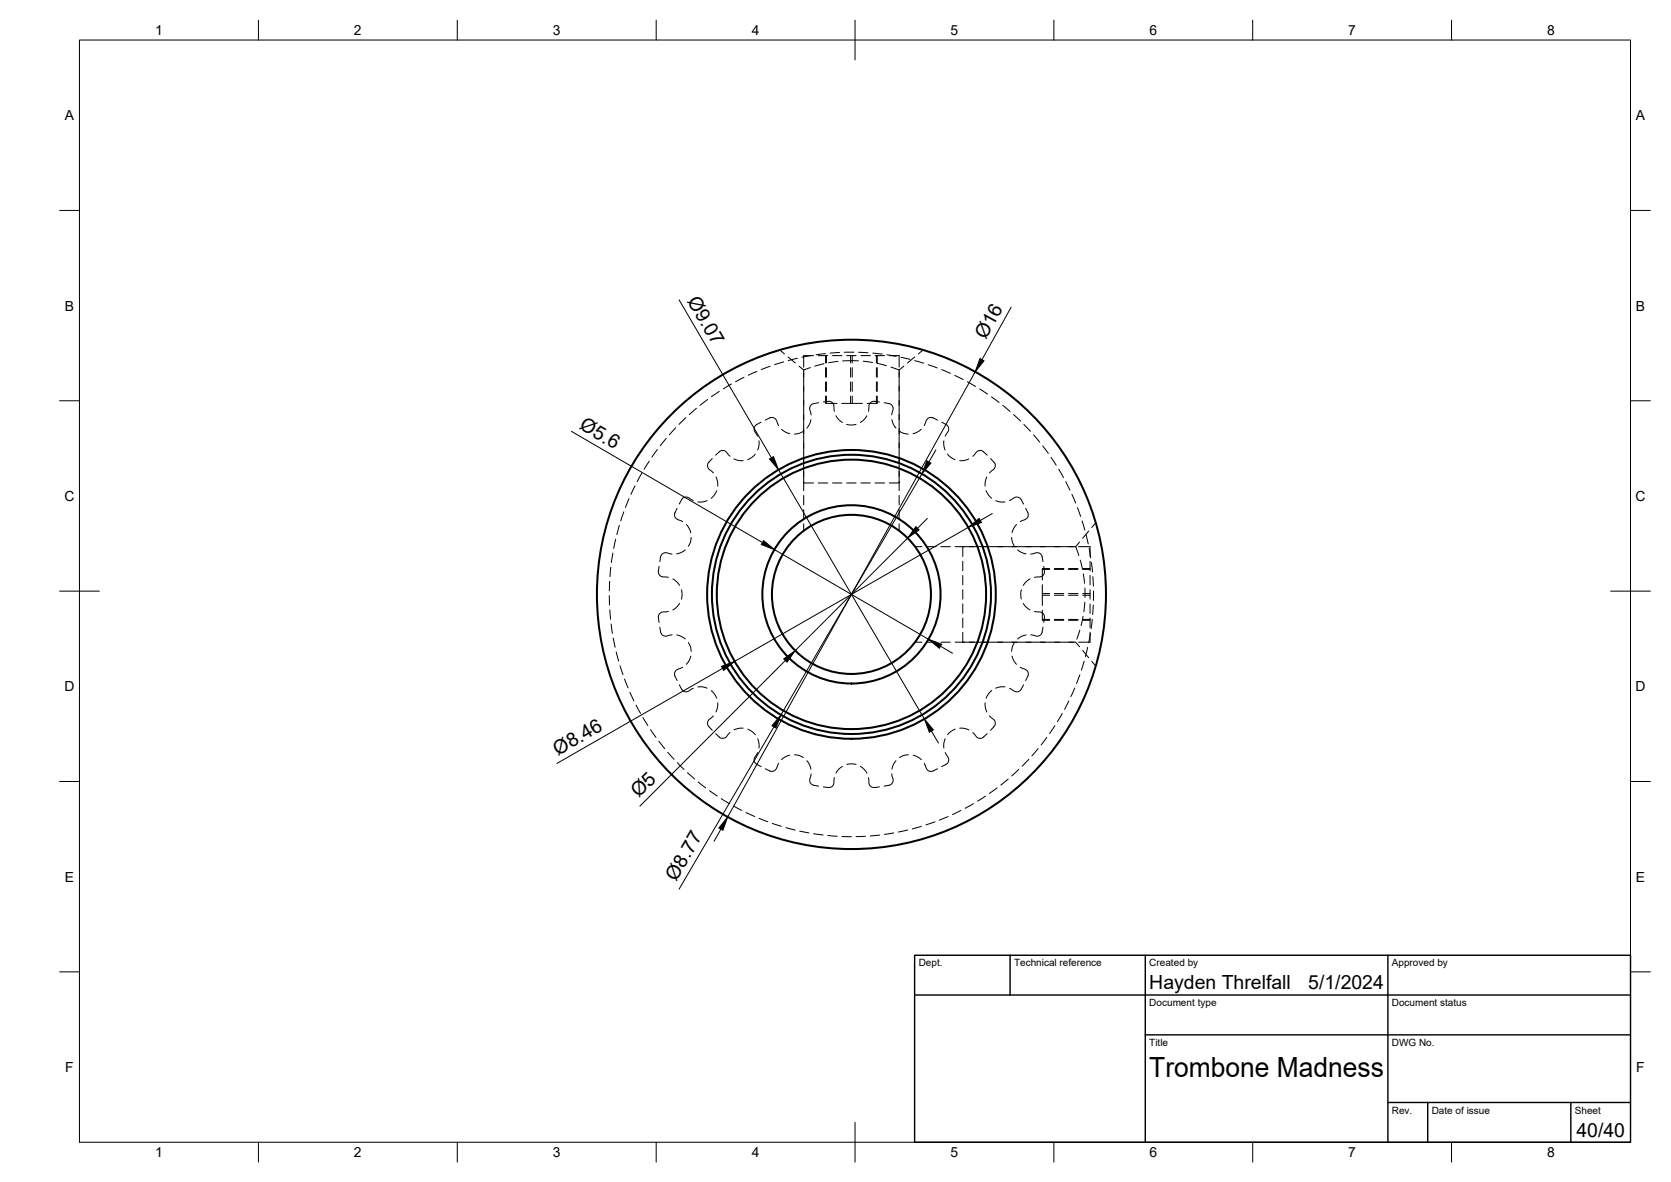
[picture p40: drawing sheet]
<svg xmlns="http://www.w3.org/2000/svg" width="420mm" height="297mm" viewBox="0 0 420 297" stroke-linecap="round" stroke-linejoin="round" font-family="sans-serif">
<defs><g id="words">
<text font-size="7" x="289" y="270.6">Trombone Madness</text>
<g font-size="4.9">
<text x="172.7" y="75.6" transform="rotate(60 172.7 75.6)">Ø9.07</text>
<text x="247.8" y="85.5" transform="rotate(-61 247.8 85.5)">Ø16</text>
<text x="145.5" y="107.7" transform="rotate(30 145.5 107.7)">Ø5.6</text>
<text x="140.3" y="189.9" transform="rotate(-30 140.3 189.9)">Ø8.46</text>
<text x="160.7" y="200.6" transform="rotate(-45 160.7 200.6)">Ø5</text>
<text x="170" y="221.6" transform="rotate(-60 170 221.6)">Ø8.77</text>
<text x="289" y="248.5">Hayden Threlfall</text>
<text x="329" y="248.5">5/1/2024</text>
<text x="396.4" y="285.7">40/40</text>
</g>
<g font-size="3.5">
<text x="39" y="8.8">1</text>
<text x="89" y="8.8">2</text>
<text x="139" y="8.8">3</text>
<text x="189" y="8.8">4</text>
<text x="239" y="8.8">5</text>
<text x="289" y="8.8">6</text>
<text x="339" y="8.8">7</text>
<text x="389" y="8.8">8</text>
<text x="16.3" y="30.2">A</text>
<text x="411.3" y="30.2">A</text>
<text x="16.3" y="78">B</text>
<text x="411.3" y="78">B</text>
<text x="16.2" y="125.9">C</text>
<text x="411.2" y="125.9">C</text>
<text x="16.2" y="173.7">D</text>
<text x="411.2" y="173.7">D</text>
<text x="16.3" y="221.6">E</text>
<text x="411.3" y="221.6">E</text>
<text x="16.4" y="269.4">F</text>
<text x="411.4" y="269.4">F</text>
<text x="39" y="290.8">1</text>
<text x="89" y="290.8">2</text>
<text x="139" y="290.8">3</text>
<text x="189" y="290.8">4</text>
<text x="239" y="290.8">5</text>
<text x="289" y="290.8">6</text>
<text x="339" y="290.8">7</text>
<text x="389" y="290.8">8</text>
</g>
<g font-size="2.5">
<text x="231" y="242.9">Dept.</text>
<text x="255" y="242.9">Technical reference</text>
<text x="289" y="242.9">Created by</text>
<text x="350" y="242.9">Approved by</text>
<text x="289" y="252.8">Document type</text>
<text x="350" y="252.8">Document status</text>
<text x="289" y="262.9">Title</text>
<text x="350" y="262.9">DWG No.</text>
<text x="350" y="279.9">Rev.</text>
<text x="360" y="279.9">Date of issue</text>
<text x="396" y="279.9">Sheet</text>
</g>
</g></defs>
<!-- layer: Hidden -->
<g fill="none" stroke="#000" stroke-width=".25">
<path d="M180.8 98.4l-1.9 1.3M183.9 96.5l-2 1.2M187.1 94.8l-2.1 1.1M190.3 93.3l-2.2 1M193.6 92l-2.2 .9M196.1 88l1.2 .9M197 90.9l-2.2 .7M198.2 89.7l1.8 1.5M200.5 90l-2.3 .6M200.9 92l1.2 1M202.1 93v2.8M202.1 95.9v3.5"/>
<path d="M202.1 99.5v3.5M203.8 92.4l-1.7 .6M204 89.3l-2.3 .5M204.6 89.4h-2.5v2.9M205.7 89.4h2.4M207.2 91.4l-2.3 .6M207.5 88.9l-2.3 .3M207.6 99.5v1.9h.2M207.6 89.4v1.8M207.6 92.4v2.4M207.6 96v2.3M207.8 89.4v1.8"/>
<path d="M207.8 92.4v2.4M207.8 96v2.3M207.8 99.5v1.9M209.3 89.4h2.4M210.7 90.8l-2.4 .4M211.1 88.6l-2.4 .1M212.9 89.4h2.4M213.9 89.4v1.8M213.9 92.4v2.4M213.9 96v2.3M213.9 99.5v1.9M214.3 89.4v1.8"/>
<path d="M214.3 92.4v2.4M214.3 96v2.3M214.3 99.5v1.9M214.7 88.5h-2.4M215.9 90.7h-4M215.9 88.5l2.3 .2M216.5 89.4h2.3M217 90.8l2.4 .3M219.5 88.7l2.3 .3M220 89.4h2.4M220.4 89.4v1.8M220.4 92.4v2.4"/>
<path d="M220.4 96v2.3M220.4 99.5v1.9M220.6 91.3l2.3 .6M220.6 99.5v1.9h-2.6M220.6 89.4v1.8M220.6 92.4v2.4M220.6 96v2.3M223 89.2l2.3 .4M223.6 89.4h2.5v2.9M224 92.3l2.1 .7M226.1 93v2.8M226.1 95.9v3.5"/>
<path d="M226.1 99.5v3.5M226.5 89.8l2.3 .5M227.2 92l-1.1 1M230 90.6l2.3 .7M230 89.7l-1.8 1.5M232.1 88l-1.2 .9M233.4 91.7l2.2 .8M236.8 92.9l2.2 .9M240.1 94.3l2.1 1.1M243.2 95.9l2.1 1.2M246.3 97.7l2 1.3M249.3 99.7l1.9 1.4"/>
<path d="M161.4 118.9l-1.2 2.1M163.2 115.9l-1.2 2M165.3 113l-1.4 1.9M167.5 110.2l-1.5 1.8M169.9 107.5l-1.6 1.8M172.4 105l-1.7 1.6M175.1 102.6l-1.8 1.6M177.9 100.4l-1.9 1.5M179.1 115.2l-.9 .9a1.42 1.42 0 0 0 .8 2.3l.4 .5M179.9 114.4l.9-.9a1.42 1.42 0 0 1 2.3 .8l.5 .4M180 119.9l.4 1.1 .1 1.2M184.5 115.3l1.2 .4 1.2 .1"/>
<path d="M189.9 114.1l-.8 .8-1.1 .6M190.8 110.8v1.2l-.3 1.1M191.4 106.1l-1.1 .6a1.44 1.44 0 0 0-.1 2.4l.3 .5M192.4 105.6l1.1-.6a1.45 1.45 0 0 1 2 1.4l.3 .5M196.5 107.9l1 .7 1.1 .4M202 108.4l-1.1 .5-1.2 .2M202.1 103.1v3.5M202.1 106.6v3.5M202.1 110.2v3.5M202.1 113.8v3.5M202.1 117.4v5.9M203.9 105.5l-.4 1.1-.6 1"/>
<path d="M205.8 101.2l-1.2 .2a1.42 1.42 0 0 0-.7 2.3v.6M207 101l1.3-.2a1.45 1.45 0 0 1 1.4 2l.1 .6M207.8 101.4h2.7M210.2 104.5l.7 .9 .9 .8M211.6 101.4h5.3M212.9 106.6l1.2 .2 1.1-.1M218 104.5l-.7 .9-1 .8M221.1 101l-1.2-.2a1.45 1.45 0 0 0-1.4 2l-.1 .6M222.3 101.2l1.2 .2a1.42 1.42 0 0 1 .8 2.3l-.1 .6M224.3 105.5l.3 1.1 .7 1M226.1 103.1v3.5M226.1 106.6v3.5"/>
<path d="M226.1 110.2v3.5M226.1 113.8v3.5M226.1 117.4v5.9M226.2 108.4l1 .5 1.2 .2M231.6 107.9l-.9 .7-1.1 .4M235.7 105.6l-1.1-.6a1.45 1.45 0 0 0-2 1.4l-.2 .5M236.8 106.1l1.1 .6a1.44 1.44 0 0 1 0 2.4l-.2 .5M237.3 110.8v1.2l.3 1.1M238.2 114.1l.9 .8 1 .6M243.6 115.3l-1.1 .4-1.2 .1M248.1 119.8l-.3 1.2-.1 1.2M248.2 114.4l-.9-.9a1.42 1.42 0 0 0-2.3 .8l-.4 .4"/>
<path d="M249.1 115.2l.8 .9a1.42 1.42 0 0 1-.7 2.3l-.4 .5M252.1 101.9l1.9 1.5M254.9 104.2l1.7 1.6M257.5 106.7l1.6 1.7M259.9 109.3l1.5 1.8M262.2 112l1.4 1.9M264.3 114.9l1.3 2M266.2 117.9l1.2 2.1M154.1 139l-.4 2.4M154.8 135.5l-.5 2.3M155.7 132l-.6 2.3M156.8 128.6l-.7 2.3"/>
<path d="M158.2 125.3l-1 2.2M159.7 122.1l-1.1 2.1M169 139.2h-.6a1.42 1.42 0 0 0-2.3 .7l-.2 1.2M170.3 127.7l-.6 1.1a1.45 1.45 0 0 0 1.4 2l.5 .3M172.3 138.2l-1 .6-1.1 .4M172.6 131.8l.7 1 .4 1.1M173.8 135.1l-.2 1.1-.5 1.1M174.3 125.8l-.5-.3a1.44 1.44 0 0 0-2.4 .1l-.6 1.1M177.8 125.8l-1.1 .3h-1.2M180.2 123.3l-.6 1.1-.8 .8M202.1 121.4h2.5M202.1 124.5v2.4"/>
<path d="M202.1 128.1v2.4M202.1 131.6v1.8M205.7 121.4h2.4M209.3 121.4h2.4M212.9 121.4h2.4M216.5 121.4h2.3M220 121.4h2.4M223.6 121.4h2.5M226.1 124.5v2.4M226.1 128.1v2.4M226.1 131.6v1.8M230.1 137.4h1.7"/>
<path d="M233 137.4h2.4M236.6 137.4h2.4M240.2 137.4h5.9M242.1 137.4v2.5M246.2 137.4h3.5M247.9 123.3l.6 1.1 .8 .8M249.7 137.4h3.5M250.4 125.8l1.1 .3h1.2M253.3 137.4h3.5M253.8 125.8l.6-.3a1.44 1.44 0 0 1 2.4 .1l.6 1.1M254.4 135.1l.2 1.1 .5 1.1M255.6 131.8l-.7 1-.4 1.1"/>
<path d="M255.9 138.2l1 .6 1.1 .4M256.9 137.4h3.5M257.9 127.7l.5 1.1a1.45 1.45 0 0 1-1.4 2l-.5 .3M259.2 139.2h.6a1.42 1.42 0 0 1 2.2 .7l.3 1.2M260.5 137.4h3.5M264 137.4h3.5M267.6 137.4h2.9M268 121l1 2.2M269.5 124.3l1 2.1M270.5 137.4l.8 2.2M270.9 127.6l.8 2.2M271.2 137.4h2.9v2.5"/>
<path d="M271.4 136.2l-.9 1.2M272.1 130.9l.7 2.3M273.1 134.4l.5 2.3M273.7 133.5l-1.5 1.8M273.9 137.8l.4 2.4M275.5 131.4l-1 1.2M153.2 149.7v2.3M153.3 146.1l-.1 2.4M153.3 153.3l.2 2.3M153.6 142.5l-.2 2.4M153.6 156.8l.4 2.4M165.7 142.3l-.2 1.3a1.45 1.45 0 0 0 2 1.4l.6 .1"/>
<path d="M165.9 157.6l.2 1.2a1.42 1.42 0 0 0 2.3 .8l.6-.1M168.1 153.7l-.6 .1a1.45 1.45 0 0 0-2 1.4l.2 1.2M169.2 145.5l.9 .7 .8 .9M170.2 159.6l1.1 .3 1 .7M170.9 151.6l-.8 1-.9 .7M171.4 148.2l.1 1.2-.2 1.2M242.1 141v2.4M242.1 144.6v2.4M242.1 148.2v2.4M242.1 151.8v2.3M242.1 155.3v2.4M242.1 158.9v2.5"/>
<path d="M256.8 148.2l-.2 1.2 .2 1.1M257.3 151.6l.7 1 1 .7M258 159.6l-1.1 .3-1 .7M259 145.5l-1 .7-.7 .9M260.1 153.7l.6 .1a1.45 1.45 0 0 1 1.9 1.4l-.2 1.2M262.1 149.6h1.8M262.1 143.1v2.7M262.1 146.9v5.3M262.1 153.3v2.6h1.8M262.1 143.1h1.8M262.1 155.7h1.8M262.1 149.2h1.8"/>
<path d="M262.3 157.6l-.3 1.2a1.42 1.42 0 0 1-2.2 .8l-.6-.1M262.4 142.3l.2 1.3a1.45 1.45 0 0 1-1.9 1.4l-.6 .1M263.9 142.9h-1.8v.2M265.1 149.6h2.4M265.1 143.1h2.4M265.1 155.9h2.4M265.1 155.7h2.4M265.1 149.2h2.4M265.1 142.9h2.4M268.7 149.6h2.4M268.7 143.1h2.4M268.7 155.9h2.4"/>
<path d="M268.7 155.7h2.4M268.7 149.2h2.4M268.7 142.9h2.4M271.5 158.4l-.7 2.2M271.6 140.7l.6 2.4M272.2 149.6h1.9M272.2 143.1h1.9M272.2 155.9h1.9M272.2 155.7h1.9M272.2 149.2h1.9M272.2 142.9h1.9M272.3 154.9l-.5 2.3"/>
<path d="M272.4 144.2l.3 2.4M272.8 151.3l-.3 2.4M272.8 147.8v2.3M274.1 141v2.4M274.1 144.6v2.4M274.1 148.2v2.4M274.1 151.8v2.3M274.1 155.3v2.4M274.1 158.9v2.5h-2.9M274.2 159.2l-.5 2.3M274.4 141.4l.3 2.3M274.6 155.6l-.3 2.4"/>
<path d="M274.8 144.9l.1 2.4M274.9 152.1l-.2 2.4M275 148.5l-.1 2.4M154.2 160.3l.5 2.4M154.9 163.8l.7 2.3M155.9 167.3l.7 2.3M157 170.7l.9 2.2M158.4 174l1 2.1M159.9 177.2l1.2 2.1M170.8 172.1l.6 1.1a1.44 1.44 0 0 0 2.4 0l.5-.2M171.6 167.7l-.5 .2a1.45 1.45 0 0 0-1.4 2l.6 1.1M173.1 161.5l.5 1 .2 1.2"/>
<path d="M173.7 164.9l-.4 1.1-.7 .9M175.5 172.6h1.2l1.1 .3M178.8 173.6l.8 .8 .6 1.1M179.4 179.9l-.4 .4a1.42 1.42 0 0 0-.8 2.3l.9 .9M180.5 176.6l-.1 1.2-.4 1.1M230.1 161.4h1.7M233 161.4h2.4M236.6 161.4h2.4M240.2 161.4h5.9M246.2 161.4h3.5M247.7 176.6l.1 1.2 .3 1.1M248.8 179.9l.4 .4a1.42 1.42 0 0 1 .7 2.3l-.8 .9"/>
<path d="M249.3 173.5l-.8 .9-.6 1M249.7 161.4h3.5M252.7 172.6h-1.2l-1.1 .3M253.3 161.4h3.5M254.5 164.9l.4 1.1 .7 .9M255.1 161.5l-.5 1-.2 1.2M256.5 167.7l.5 .2a1.45 1.45 0 0 1 1.4 2l-.5 1.1M256.9 161.4h3.5M257.4 172.1l-.6 1.1a1.44 1.44 0 0 1-2.4 0l-.6-.2M260.5 161.4h3.5M264 161.4h3.5M267.1 179.3l-1.2 2.1"/>
<path d="M267.6 161.4h2.4M268.7 161.4h1.8l.9 1.1M268.8 176.2l-1.1 2.1M270.2 172.9l-.9 2.2M271.5 169.6l-.8 2.2M272.2 163.5l1.5 1.8M272.6 166.2l-.7 2.2M273.5 162.7l-.6 2.3M274.5 166.2l1 1.2M161.6 180.3l1.3 2.1M163.6 183.4l1.3 1.9M165.7 186.3l1.4 1.8"/>
<path d="M167.9 189l1.6 1.8M170.3 191.7l1.7 1.7M172.8 194.2l1.8 1.6M175.6 196.5l1.8 1.5M178.4 198.7l1.9 1.4M183.6 184.1l-.5 .4a1.42 1.42 0 0 1-2.3 .7l-.9-.8M186.9 183l-1.2 .1-1.1 .3M188 183.2l1.1 .6 .8 .8M190.5 189.1l-.3 .6a1.44 1.44 0 0 0 .1 2.4l1.1 .6M190.5 185.7l.3 1.1v1.2M195.8 191.8l-.3 .5a1.45 1.45 0 0 1-2 1.4l-1.1-.5M198.6 189.8l-1.1 .4-1 .7"/>
<path d="M199.8 189.7l1.1 .2 1.1 .5M202.9 191.2l.6 1 .4 1.1M203.9 194.5v.6a1.42 1.42 0 0 0 .7 2.2l1.2 .3M209.8 195.4l-.1 .6a1.45 1.45 0 0 1-1.4 1.9l-1.3-.2M211.8 192.6l-.9 .7-.7 1M212.9 192.1l1.2-.2 1.2 .2M216.3 192.6l1 .7 .7 1M218.4 195.4l.1 .6a1.45 1.45 0 0 0 1.4 1.9l1.2-.2M224.2 194.5l.1 .6a1.42 1.42 0 0 1-.8 2.2l-1.2 .3M225.3 191.2l-.7 1-.3 1.1M228.4 189.7l-1.2 .2-1 .5M229.6 189.8l1.1 .4 .9 .7"/>
<path d="M232.4 191.8l.2 .5a1.45 1.45 0 0 0 2 1.4l1.1-.5M237.6 185.7l-.3 1.1v1.2M237.7 189.1l.2 .6a1.44 1.44 0 0 1 0 2.4l-1.1 .6M240.2 183.2l-1.1 .6-.8 .8M241.3 183l1.2 .1 1.1 .3M244.6 184.1l.4 .4a1.42 1.42 0 0 0 2.3 .7l.9-.8M250.7 198l-1.9 1.4M253.5 195.8l-1.8 1.5M256.2 193.4l-1.8 1.6M258.7 190.8l-1.7 1.8M261 188.1l-1.5 1.9M263.2 185.3l-1.4 1.9"/>
<path d="M265.2 182.4l-1.3 1.9M181.4 200.7l2 1.3M184.4 202.6l2.1 1.1M187.6 204.2l2.2 1M190.9 205.6l2.2 .9M194.2 206.9l2.3 .8M197.6 208l2.3 .6M201.1 208.9l2.3 .4M204.6 209.5l2.3 .3M208.1 210l2.4 .1M211.7 210.2l2.4 .1M217.6 210.1l-2.4 .1"/>
<path d="M221.2 209.9l-2.4 .2M224.7 209.3l-2.3 .4M228.2 208.6l-2.3 .5M231.7 207.7l-2.3 .6M235.1 206.5l-2.3 .8M238.4 205.2l-2.2 .9M241.6 203.7l-2.1 1M244.8 202l-2.1 1.1M247.8 200.1l-2 1.2"/>
</g>
<!-- layer: Visible -->
<g fill="none" stroke="#000" stroke-width=".51">
<circle cx="214.1" cy="149.4" r="33.9"/>
<circle cx="214.1" cy="149.4" r="35.1"/>
<circle cx="214.1" cy="149.4" r="64"/>
<circle cx="214.1" cy="149.4" r="20"/>
<circle cx="214.1" cy="149.4" r="36.3"/>
<circle cx="214.1" cy="149.4" r="22.4"/>
</g>
<!-- layer: BORDER -->
<g fill="none" stroke="#000" stroke-width=".25">
<path d="M20 10.1h390v276.9h-390zM65 5.1v5M115 5.1v5M165 5.1v5M215 5.1v10M265 5.1v5M315 5.1v5M365 5.1v5M15 52.9h5M410 52.9h5M15 100.7h5M410 100.7h5"/>
<path d="M15 148.6h10M405 148.6h10M15 196.4h5M410 196.4h5M15 244.2h5M410 244.2h5M65 287v5M115 287v5M165 287v5M215 282.1v9.9M265 287v5M315 287v5"/>
<path d="M365 287v5"/>
</g>
<!-- layer: TITLEBLOCK -->
<path d="M230 240.1h180v46.9h-180zM230 250h180M254 240.1v9.9M288 240.1v46.9M349 240.1v46.9M288 260.1h122M349 277.1h61M359 277.1v9.9M395 277.1v9.9" fill="none" stroke="#000" stroke-width=".36"/>
<!-- layer: FD_Dimensions -->
<g fill="none" stroke="#000" stroke-width=".25">
<path d="M170.8 75.4l23.2 39.6M254.3 77.2l-7.4 13.2M245.2 93.5l-62.2 111.8M143.7 108.4l48 27.9M195.7 118.1l36.7 62.6M231.8 119.1l-35.4 60.5M235.3 113.1l-1.7 3M194.7 138.1l38.7 22.5M228.2 135.2l-28.3 28.3M233.2 130.3l-2.5 2.5M243.5 132.5l-58.8 33.7M249.5 129.1l-3 1.7"/>
<path d="M181.7 168l-41.7 23.9M197.5 166l-36.6 36.6M236.5 162.4l3 1.8M194.6 182.7l-23.8 40.7M234.2 183.7l1.8 3M181.3 208.4l-1.7 3"/>
</g>
<path d="M246.4 90.1l1 .6-2.2 2.8zM193.5 115.3l1-.5 1.2 3.3zM233.1 115.8l1 .6-2.3 2.7zM192 135.9l2.7 2.2-3.3-1.3zM230.3 132.3l.8 .9-2.9 2zM243.5 132.5l2.7-2.2 .6 1zM181.4 167.5l3.3-1.3-2.7 2.3zM197.1 165.6l2.8-2.1-2 2.9zM233.4 160.6l3.4 1.3-.6 1zM196.4 179.6l-1.3 3.4-1-.6zM232.4 180.7l2.3 2.7-1 .6zM183 205.3l-1.2 3.3-1-.5z" fill="#000" stroke="#000" stroke-width=".25"/>
<use href="#words"/>
</svg>
